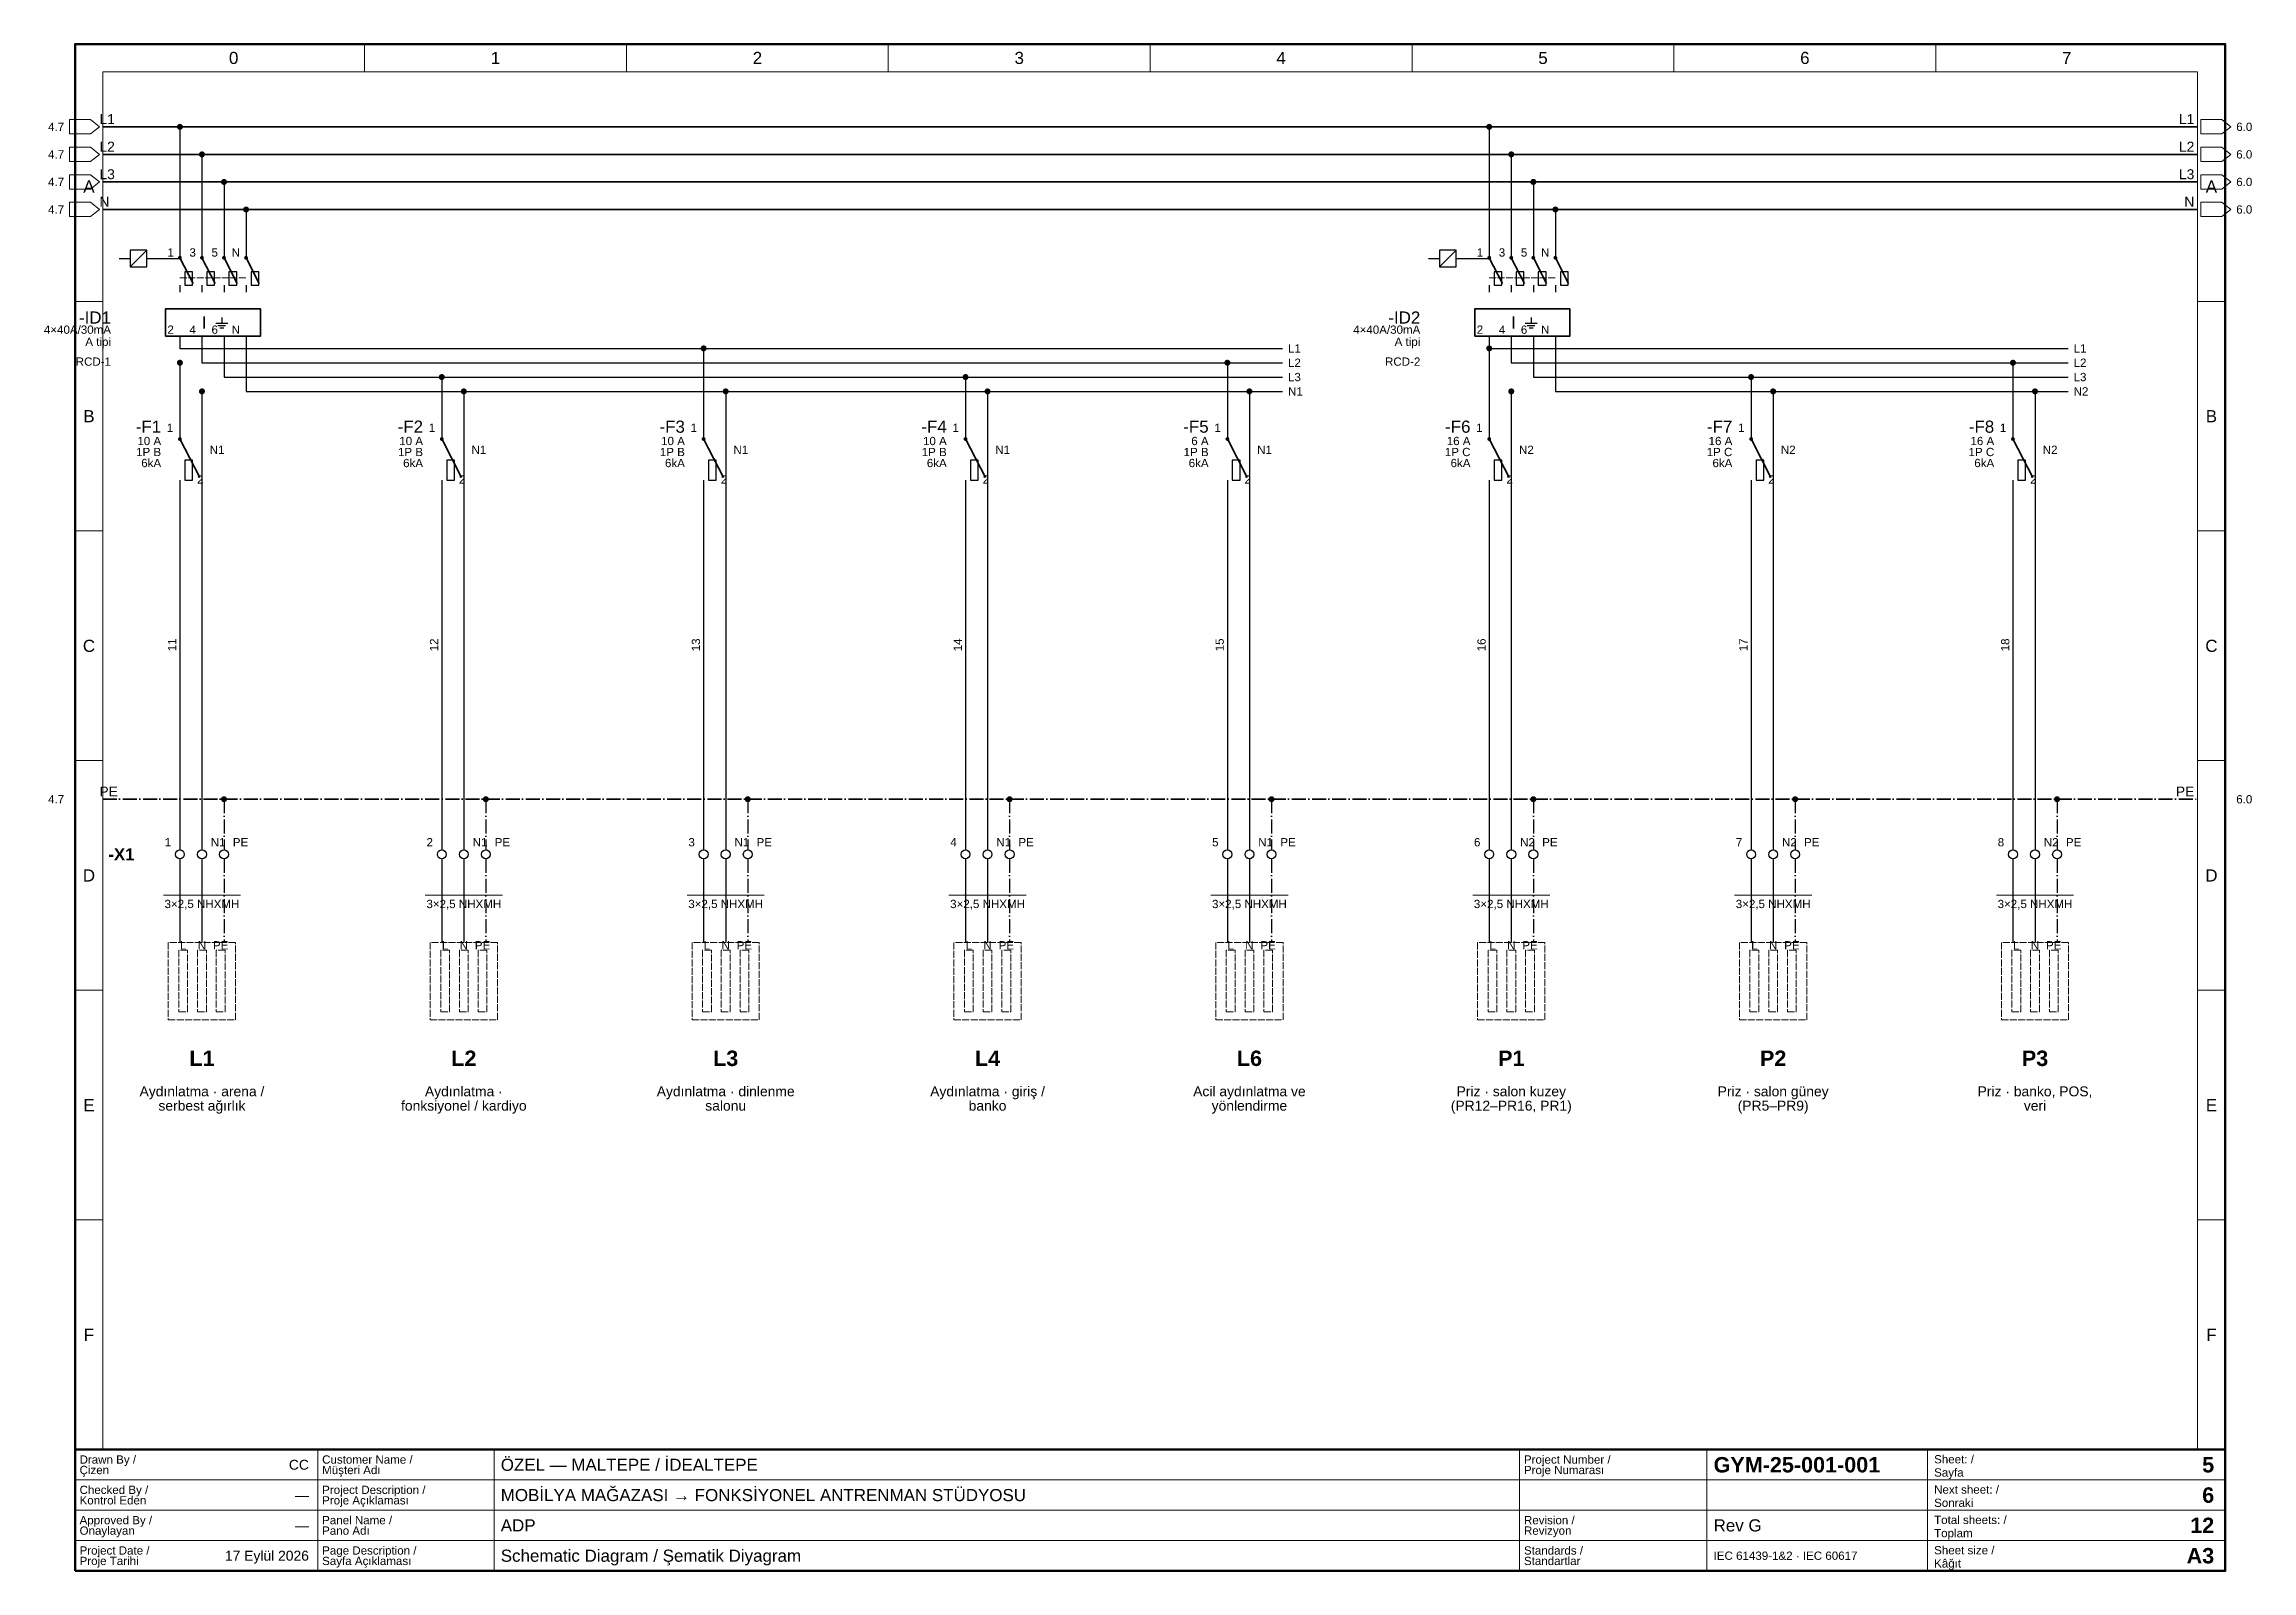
# Paper-space layout '05 Schematic Diagram - Şematik Diyagram' of a CAD drawing. Header units: millimetres. Extents: x 14 to 415, y 10 to 287.
import ezdxf
from ezdxf.enums import TextEntityAlignment as Align

# ---------------------------------------------------------------- set-up
doc = ezdxf.new("R2010")
doc.units = ezdxf.units.MM
doc.linetypes.add('DASHDOT', pattern=[3.556, 2.54, -0.508, 0, -0.508])
doc.linetypes.add('DASHED', pattern=[1.524, 1.27, -0.254])
for name, color, linetype, lineweight in [('E-SEMA-ANTET', 7, 'Continuous', 50), ('E-SEMA-KLEMENS', 7, 'Continuous', 25), ('E-SEMA-PE', 7, 'DASHDOT', 35), ('E-SEMA-RAY', 7, 'Continuous', 35), ('E-SEMA-SEMBOL', 7, 'Continuous', 35), ('E-SEMA-TEL', 7, 'Continuous', 25), ('E-SEMA-YAZI', 7, 'Continuous', 18), ('E-SEMA-YUK', 8, 'DASHED', 18), ('E-SEMA-ZON', 8, 'Continuous', 18)]:
    doc.layers.add(name, color=color, linetype=linetype, lineweight=lineweight)
doc.styles.add('GYM', font='arial.ttf')
doc.styles.add('GYM-B', font='arialbd.ttf')

psp = doc.layouts.new('05 Schematic Diagram - Şematik Diyagram')

# ---------------------------------------------------------------- texts
at = {"layer": 'E-SEMA-ANTET'}
for s, height, style, p in [('Çizen', 1.5, 'GYM', (20.8, 28.3)), ('Drawn By /', 1.5, 'GYM', (20.8, 30.2)), ('Customer Name /', 1.5, 'GYM', (64.8, 30.2)), ('Müşteri Adı', 1.5, 'GYM', (64.8, 28.3)), ('ÖZEL — MALTEPE / İDEALTEPE', 2.2, 'GYM', (97.2, 29.25)), ('Project Number /', 1.5, 'GYM', (282.8, 30.2)), ('Proje Numarası', 1.5, 'GYM', (282.8, 28.3)), ('GYM-25-001-001', 2.8, 'GYM-B', (317.2, 29.25)), ('Sheet: /', 1.5, 'GYM', (357.2, 30.25)), ('Sayfa', 1.5, 'GYM', (357.2, 27.85)), ('Checked By /', 1.5, 'GYM', (20.8, 24.7)), ('Project Description /', 1.5, 'GYM', (64.8, 24.7)), ('MOBİLYA MAĞAZASI → FONKSİYONEL ANTRENMAN STÜDYOSU', 2.2, 'GYM', (97.2, 23.75)), ('Next sheet: /', 1.5, 'GYM', (357.2, 24.75)), ('Approved By /', 1.5, 'GYM', (20.8, 19.2)), ('Kontrol Eden', 1.5, 'GYM', (20.8, 22.8)), ('Proje Açıklaması', 1.5, 'GYM', (64.8, 22.8)), ('Panel Name /', 1.5, 'GYM', (64.8, 19.2)), ('Revision /', 1.5, 'GYM', (282.8, 19.2)), ('Total sheets: /', 1.5, 'GYM', (357.2, 19.25)), ('Sonraki', 1.5, 'GYM', (357.2, 22.35)), ('Onaylayan', 1.5, 'GYM', (20.8, 17.3)), ('Pano Adı', 1.5, 'GYM', (64.8, 17.3)), ('ADP', 2.2, 'GYM', (97.2, 18.25)), ('Revizyon', 1.5, 'GYM', (282.8, 17.3)), ('Rev G', 2.2, 'GYM', (317.2, 18.25)), ('Toplam', 1.5, 'GYM', (357.2, 16.85)), ('Project Date /', 1.5, 'GYM', (20.8, 13.7)), ('Proje Tarihi', 1.5, 'GYM', (20.8, 11.8)), ('Sayfa Açıklaması', 1.5, 'GYM', (64.8, 11.8)), ('Page Description /', 1.5, 'GYM', (64.8, 13.7)), ('Schematic Diagram / Şematik Diyagram', 2.2, 'GYM', (97.2, 12.75)), ('Standards /', 1.5, 'GYM', (282.8, 13.7)), ('Standartlar', 1.5, 'GYM', (282.8, 11.8)), ('IEC 61439-1&2 · IEC 60617', 1.5, 'GYM', (317.2, 12.75)), ('Sheet size /', 1.5, 'GYM', (357.2, 13.75)), ('Kâğıt', 1.5, 'GYM', (357.2, 11.35))]:
    psp.add_text(s, height=height, dxfattribs=dict(at, style=style)).set_placement(p, align=Align.MIDDLE_LEFT)
for s, height, style, p in [('CC', 1.8, 'GYM', (62.4, 29.25)), ('5', 2.8, 'GYM-B', (408, 29.25)), ('6', 2.8, 'GYM-B', (408, 23.75)), ('—', 1.8, 'GYM', (62.4, 23.75)), ('—', 1.8, 'GYM', (62.4, 18.25)), ('12', 2.8, 'GYM-B', (408, 18.25)), ('17 Eylül 2026', 1.8, 'GYM', (62.4, 12.75)), ('A3', 2.8, 'GYM-B', (408, 12.75))]:
    psp.add_text(s, height=height, dxfattribs=dict(at, style=style)).set_placement(p, align=Align.MIDDLE_RIGHT)
at = {"layer": 'E-SEMA-SEMBOL', "style": 'GYM'}
for p in [(43.4, 236.5), (280.9, 236.5)]:
    psp.add_text('I', height=2.2, dxfattribs=at).set_placement(p, align=Align.MIDDLE_CENTER)
at = {"layer": 'E-SEMA-YAZI', "style": 'GYM'}
for s, height, p in [('4.7', 1.5, (18, 272)), ('L1', 1.8, (404.4, 273.4)), ('L2', 1.8, (404.4, 268.4)), ('4.7', 1.5, (18, 267)), ('L3', 1.8, (404.4, 263.4)), ('4.7', 1.5, (18, 262)), ('4.7', 1.5, (18, 257)), ('N', 1.8, (404.4, 258.4)), ('1', 1.5, (37.9, 249.2)), ('3', 1.5, (41.9, 249.2)), ('5', 1.5, (45.9, 249.2)), ('N', 1.5, (49.9, 249.2)), ('1', 1.5, (275.4, 249.2)), ('3', 1.5, (279.4, 249.2)), ('5', 1.5, (283.4, 249.2)), ('N', 1.5, (287.4, 249.2)), ('-ID1', 2.2, (26.5, 237.4)), ('-ID2', 2.2, (264, 237.4)), ('4×40A/30mA', 1.5, (26.5, 235.2)), ('A tipi', 1.5, (26.5, 233)), ('2', 1.5, (37.9, 235.2)), ('4', 1.5, (41.9, 235.2)), ('6', 1.5, (45.9, 235.2)), ('N', 1.5, (49.9, 235.2)), ('4×40A/30mA', 1.5, (264, 235.2)), ('A tipi', 1.5, (264, 233)), ('2', 1.5, (275.4, 235.2)), ('4', 1.5, (279.4, 235.2)), ('6', 1.5, (283.4, 235.2)), ('N', 1.5, (287.4, 235.2)), ('RCD-1', 1.5, (26.5, 229.4)), ('RCD-2', 1.5, (264, 229.4)), ('-F1', 2.2, (35.6, 217.6)), ('1', 1.5, (37.8, 217.4)), ('-F2', 2.2, (83.1, 217.6)), ('1', 1.5, (85.3, 217.4)), ('-F3', 2.2, (130.6, 217.6)), ('1', 1.5, (132.8, 217.4)), ('-F4', 2.2, (178.1, 217.6)), ('1', 1.5, (180.3, 217.4)), ('-F5', 2.2, (225.6, 217.6)), ('1', 1.5, (227.8, 217.4)), ('-F6', 2.2, (273.1, 217.6)), ('1', 1.5, (275.3, 217.4)), ('-F7', 2.2, (320.6, 217.6)), ('1', 1.5, (322.8, 217.4)), ('-F8', 2.2, (368.1, 217.6)), ('1', 1.5, (370.3, 217.4)), ('1P B', 1.5, (35.6, 213)), ('10 A', 1.5, (35.6, 215)), ('1P B', 1.5, (83.1, 213)), ('10 A', 1.5, (83.1, 215)), ('1P B', 1.5, (130.6, 213)), ('10 A', 1.5, (130.6, 215)), ('1P B', 1.5, (178.1, 213)), ('10 A', 1.5, (178.1, 215)), ('1P B', 1.5, (225.6, 213)), ('6 A', 1.5, (225.6, 215)), ('1P C', 1.5, (273.1, 213)), ('16 A', 1.5, (273.1, 215)), ('1P C', 1.5, (320.6, 213)), ('16 A', 1.5, (320.6, 215)), ('1P C', 1.5, (368.1, 213)), ('16 A', 1.5, (368.1, 215)), ('6kA', 1.5, (35.6, 211)), ('6kA', 1.5, (83.1, 211)), ('6kA', 1.5, (130.6, 211)), ('6kA', 1.5, (178.1, 211)), ('6kA', 1.5, (225.6, 211)), ('6kA', 1.5, (273.1, 211)), ('6kA', 1.5, (320.6, 211)), ('6kA', 1.5, (368.1, 211)), ('PE', 1.8, (404.4, 151.4)), ('4.7', 1.5, (18, 150)), ('1', 1.5, (37.4, 142.2)), ('2', 1.5, (84.9, 142.2)), ('3', 1.5, (132.4, 142.2)), ('4', 1.5, (179.9, 142.2)), ('5', 1.5, (227.4, 142.2)), ('6', 1.5, (274.9, 142.2)), ('7', 1.5, (322.4, 142.2)), ('8', 1.5, (369.9, 142.2))]:
    psp.add_text(s, height=height, dxfattribs=at).set_placement(p, align=Align.MIDDLE_RIGHT)
at = {"layer": 'E-SEMA-YAZI'}
for s, height, style, p in [('L1', 1.8, 'GYM', (24.4, 273.4)), ('6.0', 1.5, 'GYM', (412, 272)), ('L2', 1.8, 'GYM', (24.4, 268.4)), ('L3', 1.8, 'GYM', (24.4, 263.4)), ('6.0', 1.5, 'GYM', (412, 267)), ('6.0', 1.5, 'GYM', (412, 262)), ('N', 1.8, 'GYM', (24.4, 258.4)), ('6.0', 1.5, 'GYM', (412, 257)), ('L1', 1.5, 'GYM', (240, 231.8)), ('L1', 1.5, 'GYM', (382.5, 231.8)), ('L2', 1.5, 'GYM', (240, 229.2)), ('L2', 1.5, 'GYM', (382.5, 229.2)), ('L3', 1.5, 'GYM', (240, 226.6)), ('N1', 1.5, 'GYM', (240, 224)), ('L3', 1.5, 'GYM', (382.5, 226.6)), ('N2', 1.5, 'GYM', (382.5, 224)), ('N1', 1.5, 'GYM', (44.4, 213.4)), ('N1', 1.5, 'GYM', (91.9, 213.4)), ('N1', 1.5, 'GYM', (139.4, 213.4)), ('N1', 1.5, 'GYM', (186.9, 213.4)), ('N1', 1.5, 'GYM', (234.4, 213.4)), ('N2', 1.5, 'GYM', (281.9, 213.4)), ('N2', 1.5, 'GYM', (329.4, 213.4)), ('N2', 1.5, 'GYM', (376.9, 213.4)), ('2', 1.5, 'GYM', (42.1, 208)), ('2', 1.5, 'GYM', (89.6, 208)), ('2', 1.5, 'GYM', (137.1, 208)), ('2', 1.5, 'GYM', (184.6, 208)), ('2', 1.5, 'GYM', (232.1, 208)), ('2', 1.5, 'GYM', (279.6, 208)), ('2', 1.5, 'GYM', (327.1, 208)), ('2', 1.5, 'GYM', (374.6, 208)), ('PE', 1.8, 'GYM', (24.4, 151.4)), ('6.0', 1.5, 'GYM', (412, 150)), ('-X1', 2.2, 'GYM-B', (26, 140)), ('N1', 1.5, 'GYM', (44.6, 142.2)), ('PE', 1.5, 'GYM', (48.6, 142.2)), ('N1', 1.5, 'GYM', (92.1, 142.2)), ('PE', 1.5, 'GYM', (96.1, 142.2)), ('N1', 1.5, 'GYM', (139.6, 142.2)), ('PE', 1.5, 'GYM', (143.6, 142.2)), ('N1', 1.5, 'GYM', (187.1, 142.2)), ('PE', 1.5, 'GYM', (191.1, 142.2)), ('N1', 1.5, 'GYM', (234.6, 142.2)), ('PE', 1.5, 'GYM', (238.6, 142.2)), ('N2', 1.5, 'GYM', (282.1, 142.2)), ('PE', 1.5, 'GYM', (286.1, 142.2)), ('N2', 1.5, 'GYM', (329.6, 142.2)), ('PE', 1.5, 'GYM', (333.6, 142.2)), ('N2', 1.5, 'GYM', (377.1, 142.2)), ('PE', 1.5, 'GYM', (381.1, 142.2))]:
    psp.add_text(s, height=height, dxfattribs=dict(at, style=style)).set_placement(p, align=Align.MIDDLE_LEFT)
at = {"layer": 'E-SEMA-YAZI', "style": 'GYM'}
for s, p in [('11', (37.6, 178)), ('12', (85.1, 178)), ('13', (132.6, 178)), ('14', (180.1, 178)), ('15', (227.6, 178)), ('16', (275.1, 178)), ('17', (322.6, 178)), ('18', (370.1, 178))]:
    psp.add_text(s, height=1.5, rotation=90, dxfattribs=at).set_placement(p, align=Align.MIDDLE_CENTER)
at = {"layer": 'E-SEMA-YAZI'}
for s, height, style, p in [('3×2,5 NHXMH', 1.5, 'GYM', (43, 131)), ('3×2,5 NHXMH', 1.5, 'GYM', (90.5, 131)), ('3×2,5 NHXMH', 1.5, 'GYM', (138, 131)), ('3×2,5 NHXMH', 1.5, 'GYM', (185.5, 131)), ('3×2,5 NHXMH', 1.5, 'GYM', (233, 131)), ('3×2,5 NHXMH', 1.5, 'GYM', (280.5, 131)), ('3×2,5 NHXMH', 1.5, 'GYM', (328, 131)), ('3×2,5 NHXMH', 1.5, 'GYM', (375.5, 131)), ('L1', 2.8, 'GYM-B', (43, 103)), ('L2', 2.8, 'GYM-B', (90.5, 103)), ('L3', 2.8, 'GYM-B', (138, 103)), ('L4', 2.8, 'GYM-B', (185.5, 103)), ('L6', 2.8, 'GYM-B', (233, 103)), ('P1', 2.8, 'GYM-B', (280.5, 103)), ('P2', 2.8, 'GYM-B', (328, 103)), ('P3', 2.8, 'GYM-B', (375.5, 103)), ('Aydınlatma · arena /', 1.8, 'GYM', (43, 97)), ('Aydınlatma ·', 1.8, 'GYM', (90.5, 97)), ('Aydınlatma · dinlenme', 1.8, 'GYM', (138, 97)), ('Aydınlatma · giriş /', 1.8, 'GYM', (185.5, 97)), ('Acil aydınlatma ve', 1.8, 'GYM', (233, 97)), ('Priz · salon kuzey', 1.8, 'GYM', (280.5, 97)), ('Priz · salon güney', 1.8, 'GYM', (328, 97)), ('Priz · banko, POS,', 1.8, 'GYM', (375.5, 97)), ('serbest ağırlık', 1.8, 'GYM', (43, 94.4)), ('fonksiyonel / kardiyo', 1.8, 'GYM', (90.5, 94.4)), ('salonu', 1.8, 'GYM', (138, 94.4)), ('banko', 1.8, 'GYM', (185.5, 94.4)), ('yönlendirme', 1.8, 'GYM', (233, 94.4)), ('(PR12–PR16, PR1)', 1.8, 'GYM', (280.5, 94.4)), ('(PR5–PR9)', 1.8, 'GYM', (328, 94.4)), ('veri', 1.8, 'GYM', (375.5, 94.4))]:
    psp.add_text(s, height=height, dxfattribs=dict(at, style=style)).set_placement(p, align=Align.MIDDLE_CENTER)
at = {"layer": 'E-SEMA-YUK', "style": 'GYM'}
for s, p in [('L', (39.6, 123.5)), ('N', (43, 123.5)), ('PE', (46.4, 123.5)), ('L', (87.1, 123.5)), ('N', (90.5, 123.5)), ('PE', (93.9, 123.5)), ('L', (134.6, 123.5)), ('N', (138, 123.5)), ('PE', (141.4, 123.5)), ('L', (182.1, 123.5)), ('N', (185.5, 123.5)), ('PE', (188.9, 123.5)), ('L', (229.6, 123.5)), ('N', (233, 123.5)), ('PE', (236.4, 123.5)), ('L', (277.1, 123.5)), ('N', (280.5, 123.5)), ('PE', (283.9, 123.5)), ('L', (324.6, 123.5)), ('N', (328, 123.5)), ('PE', (331.4, 123.5)), ('L', (372.1, 123.5)), ('N', (375.5, 123.5)), ('PE', (378.9, 123.5))]:
    psp.add_text(s, height=1.5, dxfattribs=at).set_placement(p, align=Align.MIDDLE_CENTER)
at = {"layer": 'E-SEMA-ZON', "style": 'GYM'}
for s, p in [('0', (48.75, 284.5)), ('1', (96.25, 284.5)), ('2', (143.75, 284.5)), ('3', (191.25, 284.5)), ('4', (238.75, 284.5)), ('5', (286.25, 284.5)), ('6', (333.75, 284.5)), ('7', (381.25, 284.5)), ('A', (22.5, 261.17)), ('A', (407.5, 261.17)), ('B', (22.5, 219.5)), ('B', (407.5, 219.5)), ('C', (22.5, 177.83)), ('C', (407.5, 177.83)), ('D', (22.5, 136.17)), ('D', (407.5, 136.17)), ('E', (22.5, 94.5)), ('E', (407.5, 94.5)), ('F', (22.5, 52.83)), ('F', (407.5, 52.83))]:
    psp.add_text(s, height=2.2, dxfattribs=at).set_placement(p, align=Align.MIDDLE_CENTER)

# ---------------------------------------------------------------- hatches: boundary and pattern name
at = {"layer": 'E-SEMA-SEMBOL'}
h = psp.add_hatch(color=7, dxfattribs=at)
edge = h.paths.add_edge_path()
edge.add_arc((39, 272), 0.55, 0, 360)
h = psp.add_hatch(color=7, dxfattribs=at)
edge = h.paths.add_edge_path()
edge.add_arc((276.5, 272), 0.55, 0, 360)
h = psp.add_hatch(color=7, dxfattribs=at)
edge = h.paths.add_edge_path()
edge.add_arc((43, 267), 0.55, 0, 360)
h = psp.add_hatch(color=7, dxfattribs=at)
edge = h.paths.add_edge_path()
edge.add_arc((280.5, 267), 0.55, 0, 360)
h = psp.add_hatch(color=7, dxfattribs=at)
edge = h.paths.add_edge_path()
edge.add_arc((47, 262), 0.55, 0, 360)
h = psp.add_hatch(color=7, dxfattribs=at)
edge = h.paths.add_edge_path()
edge.add_arc((284.5, 262), 0.55, 0, 360)
h = psp.add_hatch(color=7, dxfattribs=at)
edge = h.paths.add_edge_path()
edge.add_arc((51, 257), 0.55, 0, 360)
h = psp.add_hatch(color=7, dxfattribs=at)
edge = h.paths.add_edge_path()
edge.add_arc((288.5, 257), 0.55, 0, 360)
h = psp.add_hatch(color=7, dxfattribs=at)
edge = h.paths.add_edge_path()
edge.add_arc((39, 248.24), 0.35, 0, 360)
h = psp.add_hatch(color=7, dxfattribs=at)
edge = h.paths.add_edge_path()
edge.add_arc((43, 248.24), 0.35, 0, 360)
h = psp.add_hatch(color=7, dxfattribs=at)
edge = h.paths.add_edge_path()
edge.add_arc((47, 248.24), 0.35, 0, 360)
h = psp.add_hatch(color=7, dxfattribs=at)
edge = h.paths.add_edge_path()
edge.add_arc((51, 248.24), 0.35, 0, 360)
h = psp.add_hatch(color=7, dxfattribs=at)
edge = h.paths.add_edge_path()
edge.add_arc((276.5, 248.24), 0.35, 0, 360)
h = psp.add_hatch(color=7, dxfattribs=at)
edge = h.paths.add_edge_path()
edge.add_arc((280.5, 248.24), 0.35, 0, 360)
h = psp.add_hatch(color=7, dxfattribs=at)
edge = h.paths.add_edge_path()
edge.add_arc((284.5, 248.24), 0.35, 0, 360)
h = psp.add_hatch(color=7, dxfattribs=at)
edge = h.paths.add_edge_path()
edge.add_arc((288.5, 248.24), 0.35, 0, 360)
h = psp.add_hatch(color=7, dxfattribs=at)
edge = h.paths.add_edge_path()
edge.add_arc((134, 231.8), 0.55, 0, 360)
h = psp.add_hatch(color=7, dxfattribs=at)
edge = h.paths.add_edge_path()
edge.add_arc((276.5, 231.8), 0.55, 0, 360)
h = psp.add_hatch(color=7, dxfattribs=at)
edge = h.paths.add_edge_path()
edge.add_arc((39, 229.2), 0.55, 0, 360)
h = psp.add_hatch(color=7, dxfattribs=at)
edge = h.paths.add_edge_path()
edge.add_arc((229, 229.2), 0.55, 0, 360)
h = psp.add_hatch(color=7, dxfattribs=at)
edge = h.paths.add_edge_path()
edge.add_arc((371.5, 229.2), 0.55, 0, 360)
h = psp.add_hatch(color=7, dxfattribs=at)
edge = h.paths.add_edge_path()
edge.add_arc((43, 224), 0.55, 0, 360)
h = psp.add_hatch(color=7, dxfattribs=at)
edge = h.paths.add_edge_path()
edge.add_arc((86.5, 226.6), 0.55, 0, 360)
h = psp.add_hatch(color=7, dxfattribs=at)
edge = h.paths.add_edge_path()
edge.add_arc((90.5, 224), 0.55, 0, 360)
h = psp.add_hatch(color=7, dxfattribs=at)
edge = h.paths.add_edge_path()
edge.add_arc((138, 224), 0.55, 0, 360)
h = psp.add_hatch(color=7, dxfattribs=at)
edge = h.paths.add_edge_path()
edge.add_arc((181.5, 226.6), 0.55, 0, 360)
h = psp.add_hatch(color=7, dxfattribs=at)
edge = h.paths.add_edge_path()
edge.add_arc((185.5, 224), 0.55, 0, 360)
h = psp.add_hatch(color=7, dxfattribs=at)
edge = h.paths.add_edge_path()
edge.add_arc((233, 224), 0.55, 0, 360)
h = psp.add_hatch(color=7, dxfattribs=at)
edge = h.paths.add_edge_path()
edge.add_arc((280.5, 224), 0.55, 0, 360)
h = psp.add_hatch(color=7, dxfattribs=at)
edge = h.paths.add_edge_path()
edge.add_arc((324, 226.6), 0.55, 0, 360)
h = psp.add_hatch(color=7, dxfattribs=at)
edge = h.paths.add_edge_path()
edge.add_arc((328, 224), 0.55, 0, 360)
h = psp.add_hatch(color=7, dxfattribs=at)
edge = h.paths.add_edge_path()
edge.add_arc((375.5, 224), 0.55, 0, 360)
h = psp.add_hatch(color=7, dxfattribs=at)
edge = h.paths.add_edge_path()
edge.add_arc((39, 215.36), 0.35, 0, 360)
h = psp.add_hatch(color=7, dxfattribs=at)
edge = h.paths.add_edge_path()
edge.add_arc((86.5, 215.36), 0.35, 0, 360)
h = psp.add_hatch(color=7, dxfattribs=at)
edge = h.paths.add_edge_path()
edge.add_arc((134, 215.36), 0.35, 0, 360)
h = psp.add_hatch(color=7, dxfattribs=at)
edge = h.paths.add_edge_path()
edge.add_arc((181.5, 215.36), 0.35, 0, 360)
h = psp.add_hatch(color=7, dxfattribs=at)
edge = h.paths.add_edge_path()
edge.add_arc((229, 215.36), 0.35, 0, 360)
h = psp.add_hatch(color=7, dxfattribs=at)
edge = h.paths.add_edge_path()
edge.add_arc((276.5, 215.36), 0.35, 0, 360)
h = psp.add_hatch(color=7, dxfattribs=at)
edge = h.paths.add_edge_path()
edge.add_arc((324, 215.36), 0.35, 0, 360)
h = psp.add_hatch(color=7, dxfattribs=at)
edge = h.paths.add_edge_path()
edge.add_arc((371.5, 215.36), 0.35, 0, 360)
h = psp.add_hatch(color=7, dxfattribs=at)
edge = h.paths.add_edge_path()
edge.add_arc((47, 150), 0.55, 0, 360)
h = psp.add_hatch(color=7, dxfattribs=at)
edge = h.paths.add_edge_path()
edge.add_arc((94.5, 150), 0.55, 0, 360)
h = psp.add_hatch(color=7, dxfattribs=at)
edge = h.paths.add_edge_path()
edge.add_arc((142, 150), 0.55, 0, 360)
h = psp.add_hatch(color=7, dxfattribs=at)
edge = h.paths.add_edge_path()
edge.add_arc((189.5, 150), 0.55, 0, 360)
h = psp.add_hatch(color=7, dxfattribs=at)
edge = h.paths.add_edge_path()
edge.add_arc((237, 150), 0.55, 0, 360)
h = psp.add_hatch(color=7, dxfattribs=at)
edge = h.paths.add_edge_path()
edge.add_arc((284.5, 150), 0.55, 0, 360)
h = psp.add_hatch(color=7, dxfattribs=at)
edge = h.paths.add_edge_path()
edge.add_arc((332, 150), 0.55, 0, 360)
h = psp.add_hatch(color=7, dxfattribs=at)
edge = h.paths.add_edge_path()
edge.add_arc((379.5, 150), 0.55, 0, 360)

# ---------------------------------------------------------------- linework, layer by layer
at = {"layer": 'E-SEMA-ANTET', "lineweight": 18}
for p, q in [((64, 10), (64, 32)), ((96, 10), (96, 32)), ((282, 10), (282, 32)), ((316, 10), (316, 32)), ((356, 10), (356, 32)), ((20, 26.5), (410, 26.5)), ((20, 21), (410, 21)), ((20, 15.5), (410, 15.5))]:
    psp.add_line(p, q, dxfattribs=at)
at = {"layer": 'E-SEMA-ANTET', "lineweight": 70}
psp.add_lwpolyline([(20, 10), (410, 10), (410, 287), (20, 287)], close=True, dxfattribs=at)
at = {"layer": 'E-SEMA-ANTET', "lineweight": 50}
psp.add_lwpolyline([(20, 10), (410, 10), (410, 32), (20, 32)], close=True, dxfattribs=at)
at = {"layer": 'E-SEMA-KLEMENS', "lineweight": 25}
for centre in [(39, 140), (43, 140), (47, 140), (86.5, 140), (90.5, 140), (94.5, 140), (134, 140), (138, 140), (142, 140), (181.5, 140), (185.5, 140), (189.5, 140), (229, 140), (233, 140), (237, 140), (276.5, 140), (280.5, 140), (284.5, 140), (324, 140), (328, 140), (332, 140), (371.5, 140), (375.5, 140), (379.5, 140)]:
    psp.add_circle(centre, 0.8, dxfattribs=at)
at = {"layer": 'E-SEMA-PE', "linetype": 'DASHDOT', "lineweight": 35}
psp.add_line((25, 150), (405, 150), dxfattribs=at)
at = {"layer": 'E-SEMA-PE', "linetype": 'DASHDOT', "lineweight": 25}
for p, q in [((47, 150), (47, 140.8)), ((94.5, 150), (94.5, 140.8)), ((142, 150), (142, 140.8)), ((189.5, 150), (189.5, 140.8)), ((237, 150), (237, 140.8)), ((284.5, 150), (284.5, 140.8)), ((332, 150), (332, 140.8)), ((379.5, 150), (379.5, 140.8)), ((47, 139.2), (47, 124)), ((94.5, 139.2), (94.5, 124)), ((142, 139.2), (142, 124)), ((189.5, 139.2), (189.5, 124)), ((237, 139.2), (237, 124)), ((284.5, 139.2), (284.5, 124)), ((332, 139.2), (332, 124)), ((379.5, 139.2), (379.5, 124))]:
    psp.add_line(p, q, dxfattribs=at)
at = {"layer": 'E-SEMA-RAY', "lineweight": 35}
for p, q in [((25, 272), (405, 272)), ((25, 267), (405, 267)), ((25, 262), (405, 262)), ((25, 257), (405, 257))]:
    psp.add_line(p, q, dxfattribs=at)
at = {"layer": 'E-SEMA-RAY', "lineweight": 25}
for p, q in [((39, 231.8), (239, 231.8)), ((43, 229.2), (239, 229.2)), ((276.5, 231.8), (381.5, 231.8)), ((280.5, 229.2), (381.5, 229.2)), ((47, 226.6), (239, 226.6)), ((284.5, 226.6), (381.5, 226.6)), ((51, 224), (239, 224)), ((288.5, 224), (381.5, 224))]:
    psp.add_line(p, q, dxfattribs=at)
at = {"layer": 'E-SEMA-SEMBOL', "lineweight": 18}
for p, q in [((30, 246.6), (33, 249.6)), ((267.5, 246.6), (270.5, 249.6))]:
    psp.add_line(p, q, dxfattribs=at)
at = {"layer": 'E-SEMA-SEMBOL', "lineweight": 35}
for p, q in [((39, 248.24), (41.4, 243.6)), ((43, 248.24), (45.4, 243.6)), ((47, 248.24), (49.4, 243.6)), ((51, 248.24), (53.4, 243.6)), ((276.5, 248.24), (278.9, 243.6)), ((280.5, 248.24), (282.9, 243.6)), ((284.5, 248.24), (286.9, 243.6)), ((288.5, 248.24), (290.9, 243.6)), ((39, 215.36), (42.6, 208.4)), ((86.5, 215.36), (90.1, 208.4)), ((134, 215.36), (137.6, 208.4)), ((181.5, 215.36), (185.1, 208.4)), ((229, 215.36), (232.6, 208.4)), ((276.5, 215.36), (280.1, 208.4)), ((324, 215.36), (327.6, 208.4)), ((371.5, 215.36), (375.1, 208.4))]:
    psp.add_line(p, q, dxfattribs=at)
at = {"layer": 'E-SEMA-SEMBOL', "linetype": 'DASHED', "lineweight": 18}
for p, q in [((39, 244.6), (51, 244.6)), ((276.5, 244.6), (288.5, 244.6))]:
    psp.add_line(p, q, dxfattribs=at)
at = {"layer": 'E-SEMA-SEMBOL', "lineweight": 25}
for p, q in [((45.5, 236.4), (47.7, 236.4)), ((46.6, 237.4), (46.6, 236.4)), ((283, 236.4), (285.2, 236.4)), ((284.1, 237.4), (284.1, 236.4)), ((45.9, 235.95), (47.3, 235.95)), ((46.25, 235.5), (46.95, 235.5)), ((283.4, 235.95), (284.8, 235.95)), ((283.75, 235.5), (284.45, 235.5))]:
    psp.add_line(p, q, dxfattribs=at)
for points in [[(30, 246.6), (33, 246.6), (33, 249.6), (30, 249.6)], [(267.5, 246.6), (270.5, 246.6), (270.5, 249.6), (267.5, 249.6)], [(39.9, 243.28), (41.3, 243.28), (41.3, 245.68), (39.9, 245.68)], [(43.9, 243.28), (45.3, 243.28), (45.3, 245.68), (43.9, 245.68)], [(47.9, 243.28), (49.3, 243.28), (49.3, 245.68), (47.9, 245.68)], [(51.9, 243.28), (53.3, 243.28), (53.3, 245.68), (51.9, 245.68)], [(277.4, 243.28), (278.8, 243.28), (278.8, 245.68), (277.4, 245.68)], [(281.4, 243.28), (282.8, 243.28), (282.8, 245.68), (281.4, 245.68)], [(285.4, 243.28), (286.8, 243.28), (286.8, 245.68), (285.4, 245.68)], [(289.4, 243.28), (290.8, 243.28), (290.8, 245.68), (289.4, 245.68)], [(39.9, 207.92), (41.3, 207.92), (41.3, 211.52), (39.9, 211.52)], [(87.4, 207.92), (88.8, 207.92), (88.8, 211.52), (87.4, 211.52)], [(134.9, 207.92), (136.3, 207.92), (136.3, 211.52), (134.9, 211.52)], [(182.4, 207.92), (183.8, 207.92), (183.8, 211.52), (182.4, 211.52)], [(229.9, 207.92), (231.3, 207.92), (231.3, 211.52), (229.9, 211.52)], [(277.4, 207.92), (278.8, 207.92), (278.8, 211.52), (277.4, 211.52)], [(324.9, 207.92), (326.3, 207.92), (326.3, 211.52), (324.9, 211.52)], [(372.4, 207.92), (373.8, 207.92), (373.8, 211.52), (372.4, 211.52)]]:
    psp.add_lwpolyline(points, close=True, dxfattribs=at)
at = {"layer": 'E-SEMA-SEMBOL', "lineweight": 35}
for points in [[(36.4, 234), (53.6, 234), (53.6, 239), (36.4, 239)], [(273.9, 234), (291.1, 234), (291.1, 239), (273.9, 239)]]:
    psp.add_lwpolyline(points, close=True, dxfattribs=at)
at = {"layer": 'E-SEMA-TEL', "lineweight": 25}
for p, q in [((39, 272), (39, 250)), ((276.5, 272), (276.5, 250)), ((43, 267), (43, 250)), ((280.5, 267), (280.5, 250)), ((47, 262), (47, 250)), ((284.5, 262), (284.5, 250)), ((51, 257), (51, 250)), ((288.5, 257), (288.5, 250)), ((39, 250), (39, 248.24)), ((43, 250), (43, 248.24)), ((47, 250), (47, 248.24)), ((51, 250), (51, 248.24)), ((276.5, 250), (276.5, 248.24)), ((280.5, 250), (280.5, 248.24)), ((284.5, 250), (284.5, 248.24)), ((288.5, 250), (288.5, 248.24)), ((28, 248.1), (30, 248.1)), ((33, 248.1), (39, 248.1)), ((265.5, 248.1), (267.5, 248.1)), ((270.5, 248.1), (276.5, 248.1)), ((39, 243.28), (39, 242)), ((43, 243.28), (43, 242)), ((47, 243.28), (47, 242)), ((51, 243.28), (51, 242)), ((276.5, 243.28), (276.5, 242)), ((280.5, 243.28), (280.5, 242)), ((284.5, 243.28), (284.5, 242)), ((288.5, 243.28), (288.5, 242)), ((39, 234), (39, 232.4)), ((39, 234), (39, 231.8)), ((43, 234), (43, 232.4)), ((43, 234), (43, 229.2)), ((47, 234), (47, 232.4)), ((47, 234), (47, 226.6)), ((51, 234), (51, 232.4)), ((51, 234), (51, 224)), ((276.5, 234), (276.5, 232.4)), ((276.5, 234), (276.5, 231.8)), ((280.5, 234), (280.5, 232.4)), ((280.5, 234), (280.5, 229.2)), ((284.5, 234), (284.5, 232.4)), ((284.5, 234), (284.5, 226.6)), ((288.5, 234), (288.5, 232.4)), ((288.5, 234), (288.5, 224)), ((39, 229.2), (39, 218)), ((134, 231.8), (134, 218)), ((229, 229.2), (229, 218)), ((276.5, 231.8), (276.5, 218)), ((371.5, 229.2), (371.5, 218)), ((86.5, 226.6), (86.5, 218)), ((181.5, 226.6), (181.5, 218)), ((324, 226.6), (324, 218)), ((43, 224), (43, 140.8)), ((90.5, 224), (90.5, 140.8)), ((138, 224), (138, 140.8)), ((185.5, 224), (185.5, 140.8)), ((233, 224), (233, 140.8)), ((280.5, 224), (280.5, 140.8)), ((328, 224), (328, 140.8)), ((375.5, 224), (375.5, 140.8)), ((39, 218), (39, 215.36)), ((86.5, 218), (86.5, 215.36)), ((134, 218), (134, 215.36)), ((181.5, 218), (181.5, 215.36)), ((229, 218), (229, 215.36)), ((276.5, 218), (276.5, 215.36)), ((324, 218), (324, 215.36)), ((371.5, 218), (371.5, 215.36)), ((39, 207.92), (39, 206)), ((39, 206), (39, 140.8)), ((86.5, 207.92), (86.5, 206)), ((86.5, 206), (86.5, 140.8)), ((134, 207.92), (134, 206)), ((134, 206), (134, 140.8)), ((181.5, 207.92), (181.5, 206)), ((181.5, 206), (181.5, 140.8)), ((229, 207.92), (229, 206)), ((229, 206), (229, 140.8)), ((276.5, 207.92), (276.5, 206)), ((276.5, 206), (276.5, 140.8)), ((324, 207.92), (324, 206)), ((324, 206), (324, 140.8)), ((371.5, 207.92), (371.5, 206)), ((371.5, 206), (371.5, 140.8)), ((39, 139.2), (39, 124)), ((43, 139.2), (43, 124)), ((86.5, 139.2), (86.5, 124)), ((90.5, 139.2), (90.5, 124)), ((134, 139.2), (134, 124)), ((138, 139.2), (138, 124)), ((181.5, 139.2), (181.5, 124)), ((185.5, 139.2), (185.5, 124)), ((229, 139.2), (229, 124)), ((233, 139.2), (233, 124)), ((276.5, 139.2), (276.5, 124)), ((280.5, 139.2), (280.5, 124)), ((324, 139.2), (324, 124)), ((328, 139.2), (328, 124)), ((371.5, 139.2), (371.5, 124)), ((375.5, 139.2), (375.5, 124))]:
    psp.add_line(p, q, dxfattribs=at)
at = {"layer": 'E-SEMA-YAZI', "lineweight": 13}
for p, q in [((36, 132.6), (50, 132.6)), ((83.5, 132.6), (97.5, 132.6)), ((131, 132.6), (145, 132.6)), ((178.5, 132.6), (192.5, 132.6)), ((226, 132.6), (240, 132.6)), ((273.5, 132.6), (287.5, 132.6)), ((321, 132.6), (335, 132.6)), ((368.5, 132.6), (382.5, 132.6))]:
    psp.add_line(p, q, dxfattribs=at)
at = {"layer": 'E-SEMA-YAZI', "lineweight": 18}
for points in [[(19, 270.7), (22.8, 270.7), (24.4, 272), (22.8, 273.3), (19, 273.3)], [(405.6, 270.7), (409.4, 270.7), (411, 272), (409.4, 273.3), (405.6, 273.3)], [(19, 265.7), (22.8, 265.7), (24.4, 267), (22.8, 268.3), (19, 268.3)], [(405.6, 265.7), (409.4, 265.7), (411, 267), (409.4, 268.3), (405.6, 268.3)], [(19, 260.7), (22.8, 260.7), (24.4, 262), (22.8, 263.3), (19, 263.3)], [(405.6, 260.7), (409.4, 260.7), (411, 262), (409.4, 263.3), (405.6, 263.3)], [(19, 255.7), (22.8, 255.7), (24.4, 257), (22.8, 258.3), (19, 258.3)], [(405.6, 255.7), (409.4, 255.7), (411, 257), (409.4, 258.3), (405.6, 258.3)]]:
    psp.add_lwpolyline(points, close=True, dxfattribs=at)
at = {"layer": 'E-SEMA-YUK', "linetype": 'DASHED', "lineweight": 18}
for points in [[(36.9, 110), (49.1, 110), (49.1, 124), (36.9, 124)], [(84.4, 110), (96.6, 110), (96.6, 124), (84.4, 124)], [(131.9, 110), (144.1, 110), (144.1, 124), (131.9, 124)], [(179.4, 110), (191.6, 110), (191.6, 124), (179.4, 124)], [(226.9, 110), (239.1, 110), (239.1, 124), (226.9, 124)], [(274.4, 110), (286.6, 110), (286.6, 124), (274.4, 124)], [(321.9, 110), (334.1, 110), (334.1, 124), (321.9, 124)], [(369.4, 110), (381.6, 110), (381.6, 124), (369.4, 124)]]:
    psp.add_lwpolyline(points, close=True, dxfattribs=at)
at = {"layer": 'E-SEMA-YUK', "lineweight": 18}
for points in [[(38.8, 111.4), (40.4, 111.4), (40.4, 122.6), (38.8, 122.6)], [(42.2, 111.4), (43.8, 111.4), (43.8, 122.6), (42.2, 122.6)], [(45.6, 111.4), (47.2, 111.4), (47.2, 122.6), (45.6, 122.6)], [(86.3, 111.4), (87.9, 111.4), (87.9, 122.6), (86.3, 122.6)], [(89.7, 111.4), (91.3, 111.4), (91.3, 122.6), (89.7, 122.6)], [(93.1, 111.4), (94.7, 111.4), (94.7, 122.6), (93.1, 122.6)], [(133.8, 111.4), (135.4, 111.4), (135.4, 122.6), (133.8, 122.6)], [(137.2, 111.4), (138.8, 111.4), (138.8, 122.6), (137.2, 122.6)], [(140.6, 111.4), (142.2, 111.4), (142.2, 122.6), (140.6, 122.6)], [(181.3, 111.4), (182.9, 111.4), (182.9, 122.6), (181.3, 122.6)], [(184.7, 111.4), (186.3, 111.4), (186.3, 122.6), (184.7, 122.6)], [(188.1, 111.4), (189.7, 111.4), (189.7, 122.6), (188.1, 122.6)], [(228.8, 111.4), (230.4, 111.4), (230.4, 122.6), (228.8, 122.6)], [(232.2, 111.4), (233.8, 111.4), (233.8, 122.6), (232.2, 122.6)], [(235.6, 111.4), (237.2, 111.4), (237.2, 122.6), (235.6, 122.6)], [(276.3, 111.4), (277.9, 111.4), (277.9, 122.6), (276.3, 122.6)], [(279.7, 111.4), (281.3, 111.4), (281.3, 122.6), (279.7, 122.6)], [(283.1, 111.4), (284.7, 111.4), (284.7, 122.6), (283.1, 122.6)], [(323.8, 111.4), (325.4, 111.4), (325.4, 122.6), (323.8, 122.6)], [(327.2, 111.4), (328.8, 111.4), (328.8, 122.6), (327.2, 122.6)], [(330.6, 111.4), (332.2, 111.4), (332.2, 122.6), (330.6, 122.6)], [(371.3, 111.4), (372.9, 111.4), (372.9, 122.6), (371.3, 122.6)], [(374.7, 111.4), (376.3, 111.4), (376.3, 122.6), (374.7, 122.6)], [(378.1, 111.4), (379.7, 111.4), (379.7, 122.6), (378.1, 122.6)]]:
    psp.add_lwpolyline(points, close=True, dxfattribs=at)
at = {"layer": 'E-SEMA-ZON', "lineweight": 18}
for p, q in [((72.5, 282), (72.5, 287)), ((120, 282), (120, 287)), ((167.5, 282), (167.5, 287)), ((215, 282), (215, 287)), ((262.5, 282), (262.5, 287)), ((310, 282), (310, 287)), ((357.5, 282), (357.5, 287)), ((20, 240.33), (25, 240.33)), ((405, 240.33), (410, 240.33)), ((20, 198.67), (25, 198.67)), ((405, 198.67), (410, 198.67)), ((20, 157), (25, 157)), ((405, 157), (410, 157)), ((20, 115.33), (25, 115.33)), ((405, 115.33), (410, 115.33)), ((20, 73.67), (25, 73.67)), ((405, 73.67), (410, 73.67)), ((72.5, 32), (72.5, 32)), ((120, 32), (120, 32)), ((167.5, 32), (167.5, 32)), ((215, 32), (215, 32)), ((262.5, 32), (262.5, 32)), ((310, 32), (310, 32)), ((357.5, 32), (357.5, 32))]:
    psp.add_line(p, q, dxfattribs=at)
psp.add_lwpolyline([(25, 32), (405, 32), (405, 282), (25, 282)], close=True, dxfattribs=at)

psp.set_redraw_order([(e.dxf.handle, doc.entitydb.next_handle()) for e in psp.query("TEXT MTEXT ATTDEF DIMENSION ARC_DIMENSION")])  # texts and dimensions are drawn at this point

doc.saveas('drawing.dxf')
